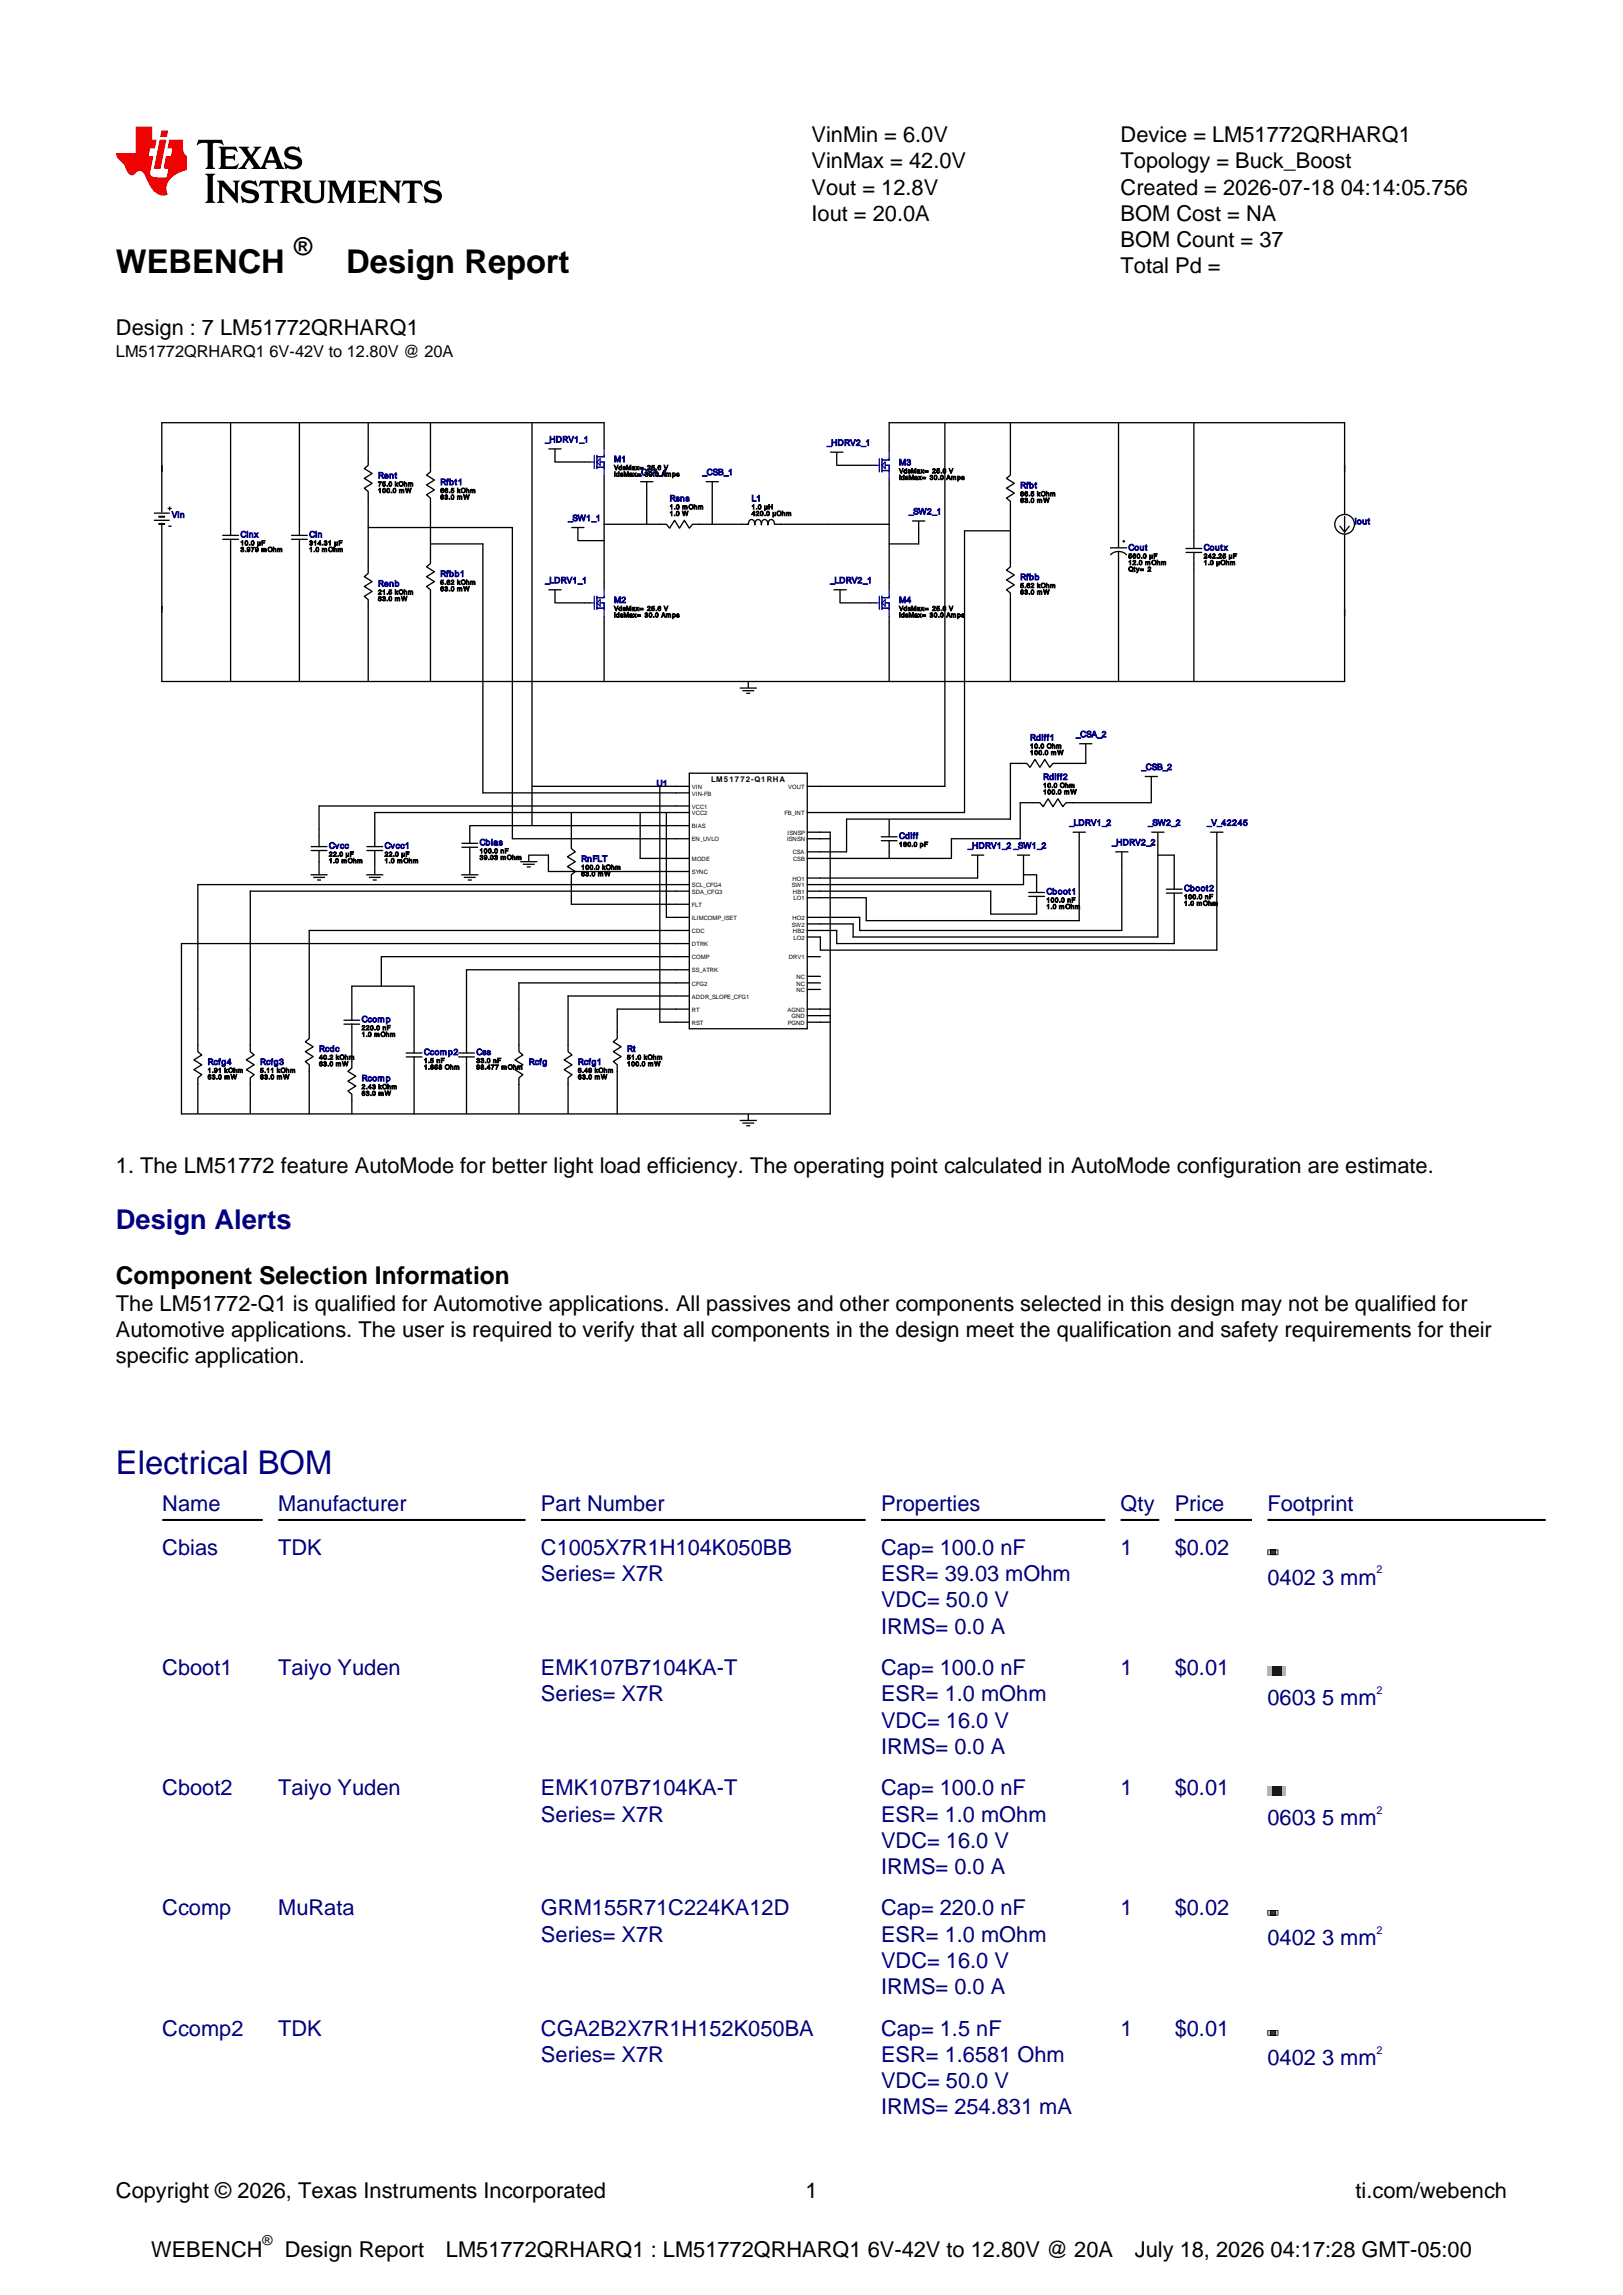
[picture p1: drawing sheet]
<svg xmlns="http://www.w3.org/2000/svg" width="210mm" height="297mm" viewBox="0 0 210 297" stroke-linecap="round" stroke-linejoin="round" font-family="sans-serif">
<defs><g id="words">
<g font-size="4.2">
<text x="15" y="35.3">WEBENCH</text>
<text x="44.8" y="35.3">Design Report</text>
</g>
<text font-size="4.2" fill="#000080" x="15" y="190.7">Electrical BOM</text>
<text font-size="3.5" fill="#008" x="15" y="159">Design Alerts</text>
<g font-size="3.2">
<text x="38" y="33">®</text>
<text x="15" y="166.1">Component Selection Information</text>
</g>
<g font-size="2.8">
<text x="105" y="18.4">VinMin = 6.0V</text>
<text x="105" y="21.8">VinMax = 42.0V</text>
<text x="145" y="18.4">Device = LM51772QRHARQ1</text>
<text x="145" y="21.8">Topology = Buck_Boost</text>
<text x="105" y="25.2">Vout = 12.8V</text>
<text x="105" y="28.6">Iout = 20.0A</text>
<text x="145" y="25.2">Created = 2026-07-18 04:14:05.756</text>
<text x="145" y="28.6">BOM Cost = NA</text>
<text x="145" y="32">BOM Count = 37</text>
<text x="145" y="35.3">Total Pd =</text>
<text x="15" y="43.4">Design : 7 LM51772QRHARQ1</text>
<text x="15" y="151.8">1. The LM51772 feature AutoMode for better light load efficiency. The operating point calculated in AutoMode configuration are estimate.</text>
<text x="15" y="169.6">The LM51772-Q1 is qualified for Automotive applications. All passives and other components selected in this design may not be qualified for</text>
<text x="15" y="173">Automotive applications. The user is required to verify that all components in the design meet the qualification and safety requirements for their</text>
<text x="15" y="176.4">specific application.</text>
<text x="15" y="284.4">Copyright © 2026, Texas Instruments Incorporated</text>
<text x="104.2" y="284.4">1</text>
<text x="175.4" y="284.4">ti.com/webench</text>
<text x="19.5" y="292">WEBENCH</text>
<text x="36.8" y="292">Design Report</text>
<text x="57.7" y="292">LM51772QRHARQ1 : LM51772QRHARQ1 6V-42V to 12.80V @ 20A</text>
<text x="146.8" y="292">July 18, 2026 04:17:28 GMT-05:00</text>
</g>
<g font-size="2.8" fill="#000080">
<text x="21" y="195.6">Name</text>
<text x="36" y="195.6">Manufacturer</text>
<text x="70" y="195.6">Part Number</text>
<text x="114" y="195.6">Properties</text>
<text x="145" y="195.6">Qty</text>
<text x="152" y="195.6">Price</text>
<text x="164" y="195.6">Footprint</text>
<text x="21" y="201.2">Cbias</text>
<text x="36" y="201.2">TDK</text>
<text x="70" y="201.2">C1005X7R1H104K050BB</text>
<text x="114" y="201.2">Cap= 100.0 nF</text>
<text x="145" y="201.2">1</text>
<text x="152" y="201.2">$0.02</text>
<text x="70" y="204.6">Series= X7R</text>
<text x="114" y="204.6">ESR= 39.03 mOhm</text>
<text x="114" y="208">VDC= 50.0 V</text>
<text x="164" y="205.1">0402 3 mm</text>
<text x="114" y="211.4">IRMS= 0.0 A</text>
<text x="21" y="216.8">Cboot1</text>
<text x="36" y="216.8">Taiyo Yuden</text>
<text x="70" y="216.8">EMK107B7104KA-T</text>
<text x="70" y="220.2">Series= X7R</text>
<text x="114" y="216.8">Cap= 100.0 nF</text>
<text x="114" y="220.2">ESR= 1.0 mOhm</text>
<text x="145" y="216.8">1</text>
<text x="152" y="216.8">$0.01</text>
<text x="164" y="220.6">0603 5 mm</text>
<text x="114" y="223.6">VDC= 16.0 V</text>
<text x="114" y="227">IRMS= 0.0 A</text>
<text x="21" y="232.3">Cboot2</text>
<text x="36" y="232.3">Taiyo Yuden</text>
<text x="70" y="232.3">EMK107B7104KA-T</text>
<text x="114" y="232.3">Cap= 100.0 nF</text>
<text x="145" y="232.3">1</text>
<text x="152" y="232.3">$0.01</text>
<text x="70" y="235.7">Series= X7R</text>
<text x="114" y="235.7">ESR= 1.0 mOhm</text>
<text x="114" y="239.1">VDC= 16.0 V</text>
<text x="164" y="236.2">0603 5 mm</text>
<text x="114" y="242.5">IRMS= 0.0 A</text>
<text x="21" y="247.9">Ccomp</text>
<text x="36" y="247.9">MuRata</text>
<text x="70" y="247.9">GRM155R71C224KA12D</text>
<text x="70" y="251.3">Series= X7R</text>
<text x="114" y="247.9">Cap= 220.0 nF</text>
<text x="114" y="251.3">ESR= 1.0 mOhm</text>
<text x="145" y="247.9">1</text>
<text x="152" y="247.9">$0.02</text>
<text x="164" y="251.7">0402 3 mm</text>
<text x="114" y="254.7">VDC= 16.0 V</text>
<text x="21" y="263.4">Ccomp2</text>
<text x="36" y="263.4">TDK</text>
<text x="70" y="263.4">CGA2B2X7R1H152K050BA</text>
<text x="114" y="258">IRMS= 0.0 A</text>
<text x="114" y="263.4">Cap= 1.5 nF</text>
<text x="145" y="263.4">1</text>
<text x="152" y="263.4">$0.01</text>
<text x="70" y="266.8">Series= X7R</text>
<text x="114" y="266.8">ESR= 1.6581 Ohm</text>
<text x="164" y="267.3">0402 3 mm</text>
<text x="114" y="270.2">VDC= 50.0 V</text>
<text x="114" y="273.6">IRMS= 254.831 mA</text>
</g>
<text font-size="2.1" x="15" y="46.2">LM51772QRHARQ1 6V-42V to 12.80V @ 20A</text>
<text font-size="1.8" x="34" y="290.6">®</text>
<g font-size="1.4" fill="#000080">
<text x="178.1" y="203.6">2</text>
<text x="178.1" y="219.2">2</text>
<text x="178.1" y="234.7">2</text>
<text x="178.1" y="250.3">2</text>
<text x="178.1" y="265.8">2</text>
</g>
<g font-size="1.1" fill="#000080">
<text x="70.5" y="57.2">_HDRV1_1</text>
<text x="79.4" y="59.8">M1</text>
<text x="107" y="57.7">_HDRV2_1</text>
<text x="48.9" y="61.9">Rent</text>
<text x="57" y="62.8">Rfbt1</text>
<text x="82.4" y="61.5">_CSA_1</text>
<text x="86.6" y="64.9">Rsns</text>
<text x="90.9" y="61.5">_CSB_1</text>
<text x="97.2" y="64.9">L1</text>
<text x="116.3" y="60.2">M3</text>
<text x="132" y="63.2">Rfbt</text>
<text x="22.2" y="67">Vin</text>
<text x="31.1" y="69.5">Cinx</text>
<text x="40" y="69.5">Cin</text>
<text x="73.5" y="67.4">_SW1_1</text>
<text x="117.6" y="66.6">_SW2_1</text>
<text x="146" y="71.2">Cout</text>
<text x="155.7" y="71.2">Coutx</text>
<text x="175.2" y="67.8">Iout</text>
<text x="48.9" y="75.9">Renb</text>
<text x="57" y="74.6">Rfbb1</text>
<text x="70.5" y="75.5">_LDRV1_1</text>
<text x="107.4" y="75.5">_LDRV2_1</text>
<text x="132" y="75.1">Rfbb</text>
<text x="79.4" y="78">M2</text>
<text x="116.3" y="78">M4</text>
<text x="133.3" y="95.8">Rdiff1</text>
<text x="139.2" y="95.4">_CSA_2</text>
<text x="84.9" y="101.8">U1</text>
<text x="135" y="100.9">Rdiff2</text>
<text x="147.7" y="99.6">_CSB_2</text>
<text x="138.4" y="106.8">_LDRV1_2</text>
<text x="148.5" y="106.8">_SW2_2</text>
<text x="156.2" y="106.8">_V_42245</text>
<text x="42.6" y="109.8">Cvcc</text>
<text x="49.8" y="109.8">Cvcc1</text>
<text x="62.1" y="109.4">Cbias</text>
<text x="75.2" y="111.5">RnFLT</text>
<text x="116.3" y="108.5">Cdiff</text>
<text x="125.2" y="109.8">_HDRV1_2 _SW1_2</text>
<text x="143.9" y="109.4">_HDRV2_2</text>
<text x="135.4" y="115.8">Cboot1</text>
<text x="153.2" y="115.3">Cboot2</text>
<text x="26.9" y="137.8">Rcfg4</text>
<text x="33.7" y="137.8">Rcfg3</text>
<text x="41.3" y="136.1">Rcdc</text>
<text x="46.8" y="132.3">Ccomp</text>
<text x="54.9" y="136.5">Ccomp2</text>
<text x="61.6" y="136.5">Css</text>
<text x="68.4" y="137.8">Rcfg</text>
<text x="74.8" y="137.8">Rcfg1</text>
<text x="81.1" y="136.1">Rt</text>
<text x="46.8" y="139.9">Rcomp</text>
</g>
<text font-size="1" x="92" y="101.2">LM51772-Q1RHA</text>
<g font-size=".8">
<text x="48.9" y="62.9">75.0 kOhm</text>
<text x="48.9" y="63.8">100.0 mW</text>
<text x="57" y="63.8">66.5 kOhm</text>
<text x="57" y="64.6">63.0 mW</text>
<text x="79.4" y="60.8">VdsMax= 25.6 V</text>
<text x="79.4" y="61.7">IdsMax= 30.0 Amps</text>
<text x="86.6" y="65.9">1.0 mOhm</text>
<text x="97.2" y="65.9">1.0 µH</text>
<text x="116.3" y="61.2">VdsMax= 25.6 V</text>
<text x="116.3" y="62.1">IdsMax= 30.0 Amps</text>
<text x="132" y="64.2">66.5 kOhm</text>
<text x="132" y="65">63.0 mW</text>
<text x="31.1" y="70.6">10.0 µF</text>
<text x="31.1" y="71.4">3.979 mOhm</text>
<text x="40" y="70.6">314.31 µF</text>
<text x="40" y="71.4">1.0 mOhm</text>
<text x="86.6" y="66.7">1.0 W</text>
<text x="97.2" y="66.7">420.0 µOhm</text>
<text x="48.9" y="76.9">21.5 kOhm</text>
<text x="48.9" y="77.8">63.0 mW</text>
<text x="57" y="75.6">5.62 kOhm</text>
<text x="57" y="76.5">63.0 mW</text>
<text x="132" y="76.1">5.62 kOhm</text>
<text x="132" y="76.9">63.0 mW</text>
<text x="146" y="72.3">560.0 µF</text>
<text x="146" y="73.1">12.0 mOhm</text>
<text x="146" y="74">Qty= 2</text>
<text x="155.7" y="72.3">242.25 µF</text>
<text x="155.7" y="73.1">1.0 µOhm</text>
<text x="79.4" y="79">VdsMax= 25.6 V</text>
<text x="79.4" y="79.9">IdsMax= 30.0 Amps</text>
<text x="116.3" y="79">VdsMax= 25.6 V</text>
<text x="116.3" y="79.9">IdsMax= 30.0 Amps</text>
<text x="133.3" y="96.8">10.0 Ohm</text>
<text x="133.3" y="97.7">100.0 mW</text>
<text x="135" y="101.9">10.0 Ohm</text>
<text x="89.5" y="104.6">VCC1</text>
<text x="89.5" y="102.9">VIN-FB</text>
<text x="89.5" y="105.5">VCC2</text>
<text x="89.5" y="102.1">VIN</text>
<text x="89.5" y="107.2">BIAS</text>
<text x="101.5" y="105.5">FB_INT</text>
<text x="102" y="102.1">VOUT</text>
<text x="135" y="102.8">100.0 mW</text>
<text x="42.6" y="110.8">22.0 µF</text>
<text x="42.6" y="111.7">1.0 mOhm</text>
<text x="49.8" y="110.8">22.0 µF</text>
<text x="49.8" y="111.7">1.0 mOhm</text>
<text x="62.1" y="110.4">100.0 nF</text>
<text x="62.1" y="111.3">39.03 mOhm</text>
<text x="75.2" y="112.5">100.0 kOhm</text>
<text x="75.2" y="113.4">63.0 mW</text>
<text x="89.5" y="113.1">SYNC</text>
<text x="89.5" y="111.4">MODE</text>
<text x="89.5" y="108.9">EN_UVLO</text>
<text x="101.9" y="108.9">ISNSN</text>
<text x="101.9" y="108">ISNSP</text>
<text x="102.5" y="114">HO1</text>
<text x="102.6" y="110.6">CSA</text>
<text x="102.6" y="111.4">CSB</text>
<text x="116.3" y="109.6">180.0 pF</text>
<text x="89.5" y="115.7">SDA_CFG3</text>
<text x="89.5" y="114.8">SCL_CFG4</text>
<text x="89.5" y="117.4">FLT</text>
<text x="89.5" y="119.1">ILIMCOMP_ISET</text>
<text x="102.5" y="114.8">SW1</text>
<text x="102.5" y="119.9">SW2</text>
<text x="102.5" y="119.1">HO2</text>
<text x="102.6" y="115.7">HB1</text>
<text x="102.7" y="116.5">LO1</text>
<text x="135.4" y="116.8">100.0 nF</text>
<text x="135.4" y="117.6">1.0 mOhm</text>
<text x="153.2" y="116.3">100.0 nF</text>
<text x="153.2" y="117.2">1.0 mOhm</text>
<text x="89.5" y="125.8">SS_ATRK</text>
<text x="89.5" y="122.4">DTRK</text>
<text x="89.5" y="120.8">CDC</text>
<text x="89.5" y="124.1">COMP</text>
<text x="102.1" y="124.1">DRV1</text>
<text x="102.6" y="120.8">HB2</text>
<text x="102.7" y="121.6">LO2</text>
<text x="89.5" y="127.5">CFG2</text>
<text x="89.5" y="129.2">ADDR_SLOPE_CFG1</text>
<text x="89.5" y="130.9">RT</text>
<text x="101.9" y="130.9">AGND</text>
<text x="102.4" y="131.8">GND</text>
<text x="103" y="126.7">NC</text>
<text x="103" y="127.5">NC</text>
<text x="103" y="128.4">NC</text>
<text x="41.3" y="137.1">40.2 kOhm</text>
<text x="41.3" y="138">63.0 mW</text>
<text x="46.8" y="133.3">220.0 nF</text>
<text x="46.8" y="134.1">1.0 mOhm</text>
<text x="54.9" y="137.5">1.5 nF</text>
<text x="61.6" y="137.5">33.0 nF</text>
<text x="81.1" y="137.1">51.0 kOhm</text>
<text x="81.1" y="138">100.0 mW</text>
<text x="89.5" y="132.6">RST</text>
<text x="101.9" y="132.6">PGND</text>
<text x="26.9" y="138.8">1.91 kOhm</text>
<text x="26.9" y="139.7">63.0 mW</text>
<text x="33.7" y="138.8">5.11 kOhm</text>
<text x="33.7" y="139.7">63.0 mW</text>
<text x="46.8" y="140.9">2.43 kOhm</text>
<text x="46.8" y="141.8">63.0 mW</text>
<text x="54.9" y="138.4">1.658 Ohm</text>
<text x="61.6" y="138.4">98.477 mOhm</text>
<text x="74.8" y="138.8">6.49 kOhm</text>
<text x="74.8" y="139.7">63.0 mW</text>
</g>
</g></defs>
<path d="M55.2 23.5a.81 .81 0 0 0-.3 .9 .81 .81 0 0 0 .8 .6l.7 .2 .2 .3a.65 .65 0 0 1-1 .4l-.3-.1-.4-.5-.1 .1 .2 .9h.2l.1-.2a1.41 1.41 0 0 0 1.8-.4 .87 .87 0 0 0-.8-1.2l-.7-.2-.2-.2a.57 .57 0 0 1 .8-.4l.7 .5 .1-.1-.2-.7h-.2v.1a1.29 1.29 0 0 0-1.4 0zM52.2 23.4l-.2 .7v.1a.78 .78 0 0 1 1-.5v2.1v.2l-.3 .2v.1h1.2v-.1l-.2-.2-.1-.2 .1-2.1a.83 .83 0 0 1 .9 .5l.1-.1-.2-.7zM49 23.4l.2 .3 .1 .1v2l-.1 .2-.2 .2v.1h.9v-.1l-.2-.2-.1-.2 .1-1.7 1.9 2.2h.1v-2.5l.2-.4h-.9l.3 .2v1.4l-1.5-1.6zM46.3 23.4v.1l.2 .1 .1 .2v2l-.1 .2-.2 .2v.1h2.3l.3-.7-.1-.1a1.45 1.45 0 0 1-1.6 .4v-1h.9l.2 .2h.1v-.8h-.1l-.2 .3h-.9v-.8a1.59 1.59 0 0 1 1.5 .3l.1-.1-.3-.6zM42.4 23.4v.1l.2 .1 .1 .2v2l-.1 .2-.2 .3h.9l-.3-.3v-.2v-1.8l1.1 2.3 1-2.3v1.8v.2l-.2 .3h1.2v-.1l-.3-.2v-.2v-2v-.2l.3-.1v-.1h-1.1l-.8 1.8-.8-1.8zM39.2 23.4v.1l.2 .1v.2v1.5a1.24 1.24 0 0 0 1.7 1 .9 .9 0 0 0 .8-1l.1-1.7 .2-.2h-1v.1l.3 .1v.2v1.5a.76 .76 0 0 1-.6 .7 .76 .76 0 0 1-.8-.4v-1.8v-.2l.2-.1v-.1zM37.2 23.8a1.01 1.01 0 0 1 1 .1 .52 .52 0 0 1 0 .6 .52 .52 0 0 1-.5 .2h-.5zM36.3 23.4v.1l.2 .1v.2v2v.2l-.2 .2v.1h1.2v-.1l-.3-.2v-.9a.71 .71 0 0 1 .9 .6 .83 .83 0 0 0 1.3 .4 1.13 1.13 0 0 1-.7-.7l-.2-.2-.4-.3a.78 .78 0 0 0 .7-.4 .78 .78 0 0 0-.1-.9l-.6-.2zM33.7 23.4l-.2 .7v.1a.78 .78 0 0 1 1-.5v2.1v.2l-.3 .2v.1h1.2v-.1l-.2-.2-.1-.2 .1-2.1a.83 .83 0 0 1 .9 .5l.1-.1-.2-.7zM31.5 23.5a.81 .81 0 0 0-.3 .9 .81 .81 0 0 0 .8 .6l.8 .2 .2 .3a.65 .65 0 0 1-1 .4l-.3-.1-.5-.5-.1 .1 .3 .9h.1l.1-.2a1.41 1.41 0 0 0 1.9-.4 .87 .87 0 0 0-.9-1.2l-.7-.2-.2-.2a.57 .57 0 0 1 .9-.4l.6 .5 .1-.1-.2-.7h-.1l-.1 .1a1.29 1.29 0 0 0-1.4 0zM28.1 23.4l.2 .3 .1 .1v2l-.1 .2-.2 .2v.1h.9v-.1l-.2-.2-.1-.2 .1-1.7 1.9 2.2h.1v-2.5l.2-.4h-.9l.3 .2v1.4l-1.5-1.6zM26.6 22.5v.1l.2 .1 .1 .3v2.8l-.1 .2-.2 .2v.1h1.3v-.1l-.3-.2-.1-.2v-2.8l.1-.3 .3-.1v-.1zM37.1 19.2a.81 .81 0 0 0-.3 .9 .81 .81 0 0 0 .8 .5l.7 .2 .2 .3a.64 .64 0 0 1-.9 .4l-.3-.1-.5-.4h-.1l.2 .9h.2l.1-.2a1.4 1.4 0 0 0 1.8-.4 .87 .87 0 0 0-.8-1.2l-.7-.2-.2-.2a.57 .57 0 0 1 .8-.4l.7 .5 .1-.1-.2-.7h-.2v.1a1.28 1.28 0 0 0-1.4 .1zM35.1 19.5l.4 1.2h-.9zM30.9 19v.1l.4 .3 .7 1-.6 1-.2 .2-.4 .2v.1h1.1l-.2-.3 .5-.9 .6 .9-.2 .2v.1h1.9l-.2-.3 .2-.5h1.2l.1 .5-.2 .3h1.2l-.3-.5-1-2.4h-.6l-.9 2.3-.3 .4-1-1.4 .6-.9 .5-.3v-.1h-1l.2 .2-.5 .9-.5-.8 .2-.3zM28.3 19v.1l.2 .1 .1 .3v1.9l-.1 .2-.2 .2v.1h2.3l.3-.7-.1-.1a1.45 1.45 0 0 1-1.6 .4v-1l.9 .1 .2 .2h.1v-.8h-.1l-.2 .2h-.9v-.8a1.58 1.58 0 0 1 1.5 .3l.1-.1-.3-.6zM25.7 18.1l-.3 .7h.1a1.15 1.15 0 0 1 1.3-.3l.1 2.9-.1 .2-.2 .2v.1h1.2v-.1l-.2-.2-.1-.2v-2.7l.1-.2h.2a1.06 1.06 0 0 1 1.1 .3h.1l-.3-.7z" fill="#000"/>
<path d="M20.9 16.9l-.2 .8h.9l.2-.8zM20.7 18.1l-.8 3.8h.9l.7-3.8zM17.6 16.4v3.4h-2.6a2.07 2.07 0 0 0 .9 1.4l.4 .6a1.11 1.11 0 0 0 .8 .9l.3-.1a.73 .73 0 0 1 .6-.4 .73 .73 0 0 1 .7 .4l.2 .4a3.4 3.4 0 0 0 1.8 2.2 1.3 1.3 0 0 0 1 0 1.84 1.84 0 0 1 .8-2.4l.8-.5 .9-.3v-1.8a1.13 1.13 0 0 1-.5-1v-1.1h-1.8l-.2 1.1h.6l-.2 1h-.6l-.3 1.2a.38 .38 0 0 0 .2 .5h.4l-.2 1.1a4 4 0 0 1-2-.2 1.19 1.19 0 0 1-.1-1l.3-1.6h-.6l.2-1h.6l.3-1.1h-.6v-1.7z" fill="#f00000"/>
<g fill="none" stroke="#000" stroke-width=".17">
<path d="M29.8 54.7v14.6M38.7 54.7v14.6M47.6 54.7v5.5l-.5 .4 1.1 .7-1.1 .6 1.1 .6-1.1 .7 .5 .4v10.6l-.5 .4 1.1 .7-1.1 .6 1.1 .6-1.1 .7 .5 .4v10.6M55.7 54.7v6.4l-.5 .4 1 .6-1 .7 1 .6-1 .6 .5 .5v8.4l-.5 .5 1 .6-1 .6 1 .7-1 .6 .5 .4v11.9M68.8 54.7v52.1M71 58.1h1.7M71.8 58.1v1.7h4.7M78.2 58.1v-3.4h-57.3v11.6M107.4 58.5h1.7M108.3 58.5v1.7h5.1M115 58.5v-3.8h59v11.9M122.3 54.7v47.1h-17.8"/>
<path d="M130.7 54.7v6.8l-.5 .4 1 .6-1 .7 1 .6-1 .7 .5 .4v8.5l-.5 .4 1 .6-1 .7 1 .6-1 .6 .5 .4v11.5M144.7 54.7v16.2M154.5 54.7v16.3M19.9 66.4h2.1M19.9 67.3h2.1M20.5 67.8h.9M20.5 66.8h.9M20.5 66.9h.9M20.9 67.9v20.3h153.1v-19.1M21.7 65.8h.5M21.8 68.1h.4M22 65.6v.5"/>
<path d="M28.8 69.3h2.1M28.8 69.8h2.1M29.8 69.8v18.4M37.7 69.3h2.1M37.7 69.8h2.1M38.7 69.8v18.4M47.6 68.3h18.7v40.2h22.9M55.7 70.4h6.8v32.2h26.7M71 76.3h1.7M71.8 76.3v1.7h4.7M73.9 68.3h1.7M74.8 68.3v1.7h3.4"/>
<path d="M78.2 67.8h8l.4 .6 .7-1.1 .6 1.1 .7-1.1 .6 1.1 .4-.6h7.2a.43 .43 0 0 1 .4-.6 .43 .43 0 0 1 .5 .5v.2v-.1a.43 .43 0 0 1 .3-.6 .43 .43 0 0 1 .5 .5v.2v-.1a.43 .43 0 0 1 .4-.6 .43 .43 0 0 1 .5 .5v.2v-.1a.43 .43 0 0 1 .3-.6 .43 .43 0 0 1 .5 .5v.1h14.8M78.2 61.5v14.8M78.2 79.7v8.5M82.8 62.3h1.7M83.7 62.3v5.5M91.3 62.3h1.7M92.2 62.3v5.5M107.8 76.3h1.7M108.7 76.3v1.7h4.7M115 61.9v14.4M115 79.7v8.5M118 67.4h1.7"/>
<path d="M118.9 67.4v3h-3.9M130.7 68.7h-5.9v36.5h-20.3M143.6 70.9h2.2M143.7 71.8a1.43 1.43 0 0 1 2 0M144.7 71.4v16.8M145.2 70h.4M145.4 69.9v.3M153.5 71h2M153.5 71.5h2M154.5 71.5v16.7M173.4 68.1l.6 .8M174 66.6a1.27 1.27 0 0 0-1.3 1.2 1.27 1.27 0 0 0 1.3 1.3"/>
<path d="M174 66.6a1.27 1.27 0 0 1 1.2 1.2 1.27 1.27 0 0 1-1.2 1.3M174 66.8v2.1M174.6 68.1l-.6 .8M95.7 89h2.2M96.1 89.4h1.5M96.6 89.7h.5M96.8 88.2v.8M139.6 96.2h1.7M140.5 96.2v2.6h-4.3l-.4 .5-.6-1-.6 1-.7-1-.6 1-.4-.5h-2.2v7.2h-21.2v4.2h-5M40.2 113.2h2.2M40.3 110.1h2M40.3 109.6h2"/>
<path d="M40.5 113.5h1.5M41 113.9h.5M41.3 110.1v3.1M47.4 113.2h2.2M47.5 110.1h2M47.5 109.6h2M47.7 113.5h1.6M48.2 113.9h.5M48.5 110.1v3.1M59.7 113.2h2.2M59.8 109.6h2M59.8 109.1h2"/>
<path d="M60 113.5h1.5M60.5 113.9h.5M60.8 109.6v3.6M67.3 111.5h2.2M67.7 111.9h1.5M68.2 112.2h.5M68.4 111.5v-.8h2.6v2.1h18.2M73.9 105.2v4.6l.5 .4-1 .7 1 .6-1 .6 1 .7-.5 .4v3.8h15.3M82.8 105.2v5.9h6.4M85.4 101.8v30.5h3.8M86.2 105.2v13.5h3M89.2 114.5h-63.6v21.6l.5 .4-1 .7 1 .6-1 .6 1 .7-.5 .4v4.7"/>
<path d="M89.2 115.3h-56.8v20.8l.5 .4-1 .7 1 .6-1 .6 1 .7-.5 .4v4.7M89.2 100.1h15.3v33h-15.3zM89.2 104.3h-47.9v5.3M89.2 105.2h-40.7v4.4M89.2 101.8h-20.4M89.2 106.8h-28.4v2.3M104.5 107.7h2.9v36.5h-83.9v-22.1h65.7M104.5 115.3h23.7v3h5.9v-2.3M104.5 108.5h2.9M114 108.3h2.1M114 108.8h2.1M115 106v2.3"/>
<path d="M115 108.8v2.3M125.6 110.7h1.7M126.5 110.7v2.9h-22M131.6 110.7h1.7M132.4 113.2h1.7v2.3M132.4 110.7v3.8h-27.9M133.1 115.5h2M133.1 116h2M138.8 107.7h1.7M139.6 107.7v11.4h-27.5v-2.9h-7.6M144.3 110.2h1.7M145.1 110.2v10.2h-33.9v-1.7h-6.7"/>
<path d="M148.1 100.5h1.7M149 100.5v3.4h-11.1l-.4 .5-.6-1-.7 1-.6-1-.6 1-.4-.5h-2.6v4.6h-8.9v2.6h-18.6M149 107.7h1.7M149.8 110.7h2.1v4.4M149.8 107.7v13.6h-39.4v-1.7h-5.9M150.9 115.1h2M150.9 115.6h2M151.9 115.6v6.5h-43.6v-1.7h-3.8M156.6 107.7h1.7M157.4 107.7v15.3h-51.3v-1.7h-1.6M44.5 132h2M44.5 132.5h2"/>
<path d="M45.5 132.5v5.7l-.5 .4 1 .7-1 .6 1 .7-1 .6 .5 .4v2.6M45.5 132v-4.4h8.1v8.7M52.6 136.3h2M52.6 136.8h2M53.6 136.8v7.4M59.3 136.3h2.1M59.3 136.8h2.1M60.4 136.8v7.4M89.2 120.4h-49.2v14l-.5 .4 1 .7-1 .6 1 .6-1 .7 .5 .4v6.4M89.2 127.2h-22.1v8.9l.6 .4-1.1 .7 1.1 .6-1.1 .6 1.1 .7-.6 .4v4.7M89.2 128.9h-15.7v7.2l.5 .4-1 .7 1 .6-1 .6 1 .7-.5 .4v4.7M89.2 130.6h-9.3v3.8l-.5 .4 1 .7-1 .6 1 .6-1 .7 .5 .4v6.4"/>
<path d="M89.2 125.5h-28.8v10.8M89.2 123.8h-39.9v3.8M104.5 127.2h1.6M104.5 130.6h2.9M104.5 123.8h1.6M104.5 126.3h1.6M104.5 132.3h2.9M104.5 128h1.6M104.5 131.4h2.9M95.7 145h2.2M96.1 145.3h1.5M96.6 145.7h.5"/>
<path d="M96.8 144.2v.8"/>
</g>
<g fill="none" stroke="#00f" stroke-width=".17">
<path d="M76.5 59.8h.4M76.9 58.9v1.7M77.2 58.9v1.7M77.2 59.8l.5-.4v.8zM77.7 59.8h.5v1.7M78.2 58.1v1h-1M113.8 59.4v1.7M114.1 59.4v1.7M115 58.5v1h-.9M76.5 78h.4M76.9 77.2v1.7M77.2 78.7h1"/>
<path d="M77.2 77.2v1.7M77.2 60.5h1M77.2 78l.5-.4v.8zM77.7 78h.5v1.7M78.2 76.3v1h-1M113.4 78h.4M113.4 60.2h.4M113.8 77.2v1.7M114.1 77.2v1.7M114.1 78.7h.9M114.1 78l.4-.4v.8zM114.1 60.2l.4-.4v.8z"/>
<path d="M114.1 60.9h.9M114.5 60.2h.5v1.7M114.5 78h.5v1.7M115 76.3v1h-.9"/>
</g>
<path d="M16 196.7h3" fill="none" stroke="#fff" stroke-width=".26"/>
<path d="M21 196.7h13M36 196.7h32M70 196.7h42M114 196.7h29M145 196.7h5M152 196.7h10M164 196.7h36" fill="none" stroke="#000" stroke-width=".26"/>
<path d="M164 200.5h1.4v.7h-1.4z" fill="#cbcbcb"/>
<path d="M164.4 200.5h.7v.7h-.7z" fill="#363636"/>
<g fill="#000">
<path d="M164.4 200.6h.6v.6h-.6zM164.4 200.5v.7h.7v-.7z"/>
<path d="M164.1 200.6h1.2v.6h-1.2zM164 200.5v.7h1.4v-.7z"/>
</g>
<path d="M164 215.7h2.4v1.2h-2.4z" fill="#b3b3b3"/>
<path d="M164.6 215.7h1.2v1.2h-1.2z" fill="#1a1a1a"/>
<path d="M164 231.2h2.4v1.2h-2.4z" fill="#b3b3b3"/>
<path d="M164.6 231.2h1.2v1.2h-1.2z" fill="#1a1a1a"/>
<path d="M164 247.2h1.4v.7h-1.4z" fill="#cbcbcb"/>
<path d="M164.4 247.2h.7v.7h-.7z" fill="#363636"/>
<g fill="#000">
<path d="M164.4 247.3h.6v.5h-.6zM164.4 247.2v.7h.7v-.7z"/>
<path d="M164.1 247.3h1.2v.5h-1.2zM164 247.2v.7h1.4v-.7z"/>
</g>
<path d="M164 262.7h1.4v.7h-1.4z" fill="#cbcbcb"/>
<path d="M164.4 262.7h.7v.7h-.7z" fill="#363636"/>
<g fill="#000">
<path d="M164.4 262.8h.6v.5h-.6zM164.4 262.7v.7h.7v-.7z"/>
<path d="M164.1 262.8h1.2v.5h-1.2zM164 262.7v.7h1.4v-.7z"/>
</g>
<use href="#words"/>
</svg>
